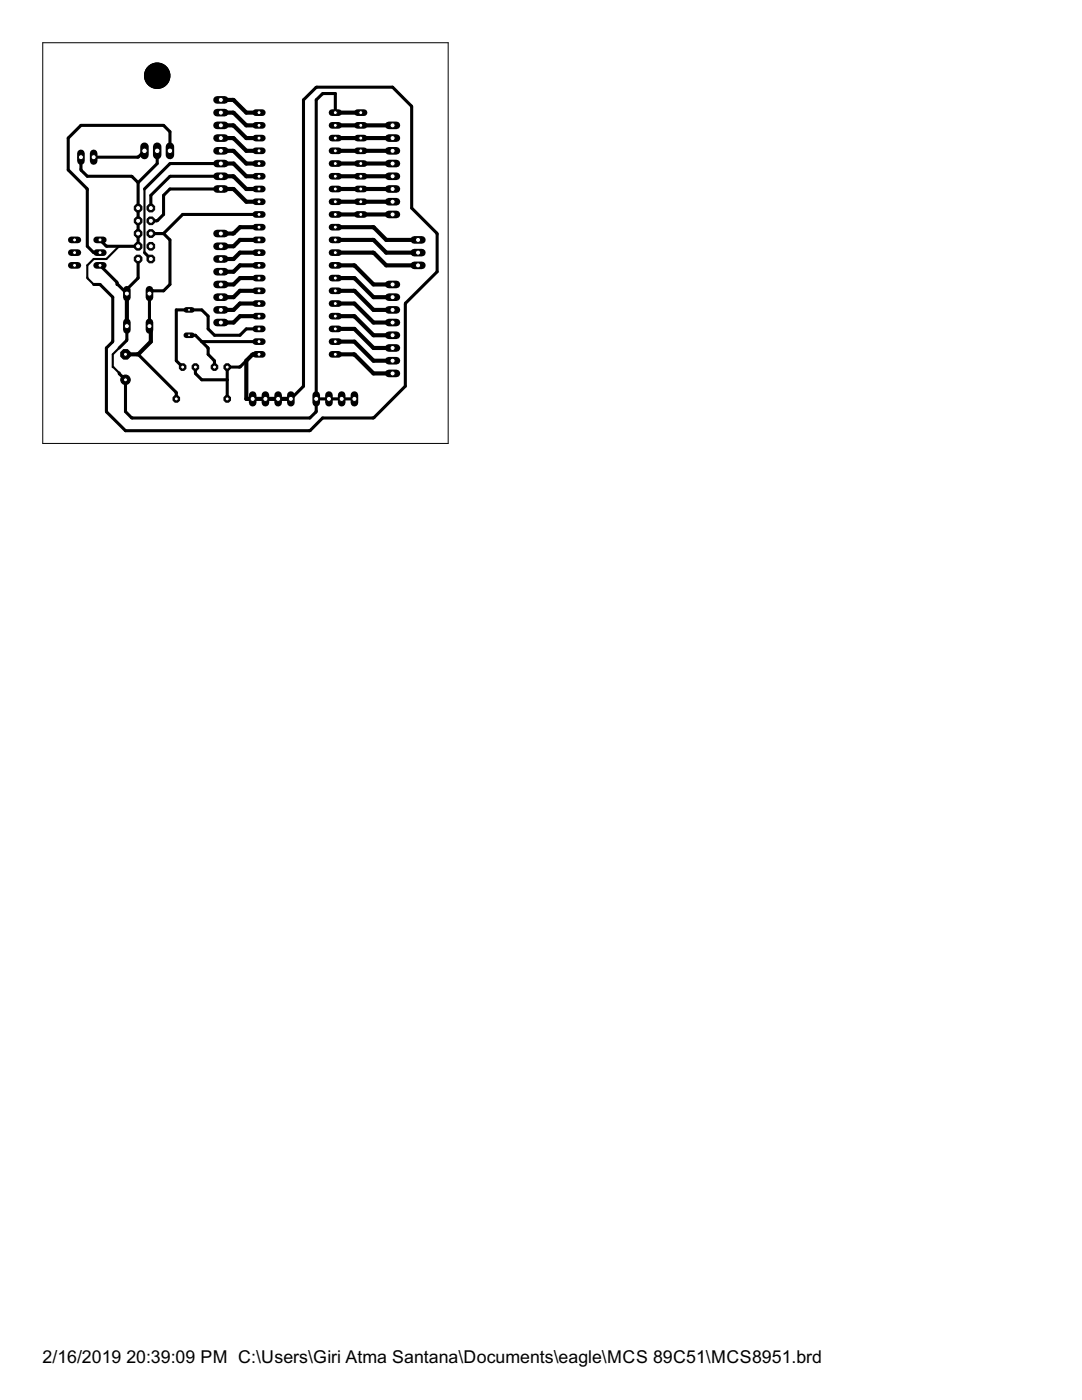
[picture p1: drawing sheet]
<svg xmlns="http://www.w3.org/2000/svg" width="216mm" height="279mm" viewBox="0 0 216 279" stroke-linecap="round" stroke-linejoin="round" font-family="sans-serif">
<defs><g id="words">
<g font-size="4">
<text x="8.5" y="272">2/16/2019</text>
<text x="25.2" y="272">20:39:09 PM C:\Users\Giri Atma Santana\Documents\eagle\MCS 89C51\MCS8951.brd</text>
</g>
</g></defs>
<circle cx="31.4" cy="15.1" r="2.54" fill="#000" stroke="#000" stroke-width=".2"/>
<g fill="none" stroke="#000" stroke-width=".61">
<path d="M16.2 31.4v2.5l1.2 1.3h8.8l1.4 1.2M27.6 36.4v12.7h-6.3l-1.3-1.2M28.8 30.1l-1.3 1.3h-8.8M31.4 30.1v2.5l-3.8 3.8M33.9 30.1v-3.8l-1.4-1.3h-16.3l-2.6 2.6v6.3l3.8 3.9v11.3l1.3 1.3h1.3M44.1 32.6l-10.2 .1-5.1 5M44.1 37.7h-10.2l-1.3 1.3v3.8l-1.2 1.2-1.3 .1M44.1 35.2h-10.2l-3.8 3.8v2.5M66.9 22.5v-3.8h-2.5l-1.3 1.2-.1 62.3-1.2 1.2h-35.4l-1.4-1.3v-6.3l-1.2-1.4M18.7 56.8h1.3l2.5 2.5v8.8l-1.3 1.3v12.6l3.8 4h36.7l2.7-2.6h10.2l6.3-6.3v-16.5l6.3-6.4v-7.6l-5.1-5.1v-20.2l-3.8-3.9h-15.1l-2.6 2.5v57.2l-2.6 2.5M20 53l3.3 3.3 .1 .5 1.9 1.8M27.6 51.7v3.8l-2.7 2.7"/>
<path d="M28.8 50.4l1.3 1.3M30.1 46.6h2.5l1.3 1.3v8.9l-1.3 1.2h-2.2l-.6 .6v6.5M51.7 42.8h-15.3l-3.9 3.8M25.3 65.1v2.8l-1.5 1.5M27.6 70.7l7.5 7.6 .1 1.3M37.7 66.9h1.3l2.5 2.5v1.3l1.3 1.3v1.3M39 73.3v1.2l1.3 1.3h5M40.3 68.2h11.4M49.1 72l-1.2 1.2-2.6 .1v6.3M51.7 65.6h-2.6l-1.2 1.3h-5.1l-1.3-1.3v-2.5l-1.2-1.3h-5.1v10.2l1.2 1.3M63.1 79.6h7.6"/>
</g>
<g fill="none" stroke="#000" stroke-width=".83">
<path d="M44.1 19.9l2.5 .1 2.5 2.5h2.6M44.1 27.6h2.5l2.5 2.5h2.6M44.1 25h2.5l2.5 2.6h2.6M44.1 22.5h2.5l2.5 2.5h2.6M44.1 30.1h2.5l2.5 2.5h2.6M44.1 37.7h2.5l2.5 2.6h2.6M44.1 35.2h2.5l2.5 2.5h2.6M44.1 32.6h2.5l2.5 2.6h2.6M66.9 27.6h11.4M66.9 30.1h11.4M66.9 25h11.4M66.9 22.5h5.1"/>
<path d="M66.9 32.6h11.4M66.9 35.2h11.4M66.9 37.7h11.4M25.3 58.6v6.5M51.7 45.3h-3.8l-1.3 1.3h-2.5M51.7 58h-3.8l-1.3 1.3h-2.5M51.7 55.5h-3.8l-1.3 1.3h-2.5M51.7 53h-3.8l-1.3 1.2h-2.5M51.7 50.4h-3.8l-1.3 1.3h-2.5M51.7 47.9h-3.8l-1.3 1.2h-2.5M66.9 58h3.8l3.8 3.8h3.8M66.9 55.5h3.8l3.8 3.8h3.8"/>
<path d="M66.9 53h3.8l3.8 3.8h3.8M66.9 45.3h7.5l2.7 2.6h6.3M66.9 47.9h7.5l2.7 2.5h6.3M66.9 50.4h7.5l2.7 2.6h6.3M66.9 40.3h11.4M66.9 42.8h11.4M29.8 65.1l.3 .4v2.7l-2.5 2.5h-2.6M51.7 70.7h-1.3l-1.3 1.3v7.6h8.9M51.7 63.1h-3.8l-1.3 1.3h-2.5M51.7 60.6h-3.8l-1.3 1.2h-2.5M66.9 70.7h3.8l3.8 3.8h3.8M66.9 63.1h3.8l3.8 3.8h3.8"/>
<path d="M66.9 68.2h3.8l3.8 3.8h3.8M66.9 65.6h3.8l3.8 3.8h3.8M66.9 60.6h3.8l3.8 3.8h3.8"/>
</g>
<path d="M28.8 37.7v12.7M27.6 49.1l-3.8 .1-2.6 2.5h-2.5l-1.3 1.3v2.5l1.3 1.3M23.8 69.4l-1.3 1.3v2.6l1.3 1.1" fill="none" stroke="#000" stroke-width=".42"/>
<circle cx="45.3" cy="73.3" r=".71" fill="#000" stroke="#000" stroke-width=".2"/>
<circle cx="45.3" cy="73.3" r=".4" fill="#fff" stroke="#000" stroke-width=".2"/>
<circle cx="42.8" cy="73.3" r=".71" fill="#000" stroke="#000" stroke-width=".2"/>
<circle cx="42.8" cy="73.3" r=".4" fill="#fff" stroke="#000" stroke-width=".2"/>
<circle cx="39" cy="73.3" r=".71" fill="#000" stroke="#000" stroke-width=".2"/>
<circle cx="39" cy="73.3" r=".4" fill="#fff" stroke="#000" stroke-width=".2"/>
<circle cx="36.4" cy="73.3" r=".71" fill="#000" stroke="#000" stroke-width=".2"/>
<circle cx="36.4" cy="73.3" r=".4" fill="#fff" stroke="#000" stroke-width=".2"/>
<circle cx="25" cy="75.8" r=".95" fill="#000" stroke="#000" stroke-width=".2"/>
<circle cx="25" cy="75.8" r=".4" fill="#fff" stroke="#000" stroke-width=".2"/>
<circle cx="25" cy="70.7" r="1.03" fill="#000" stroke="#000" stroke-width=".2"/>
<circle cx="25" cy="70.7" r=".4" fill="#fff" stroke="#000" stroke-width=".2"/>
<path d="M28.8 29.3v1.6" fill="none" stroke="#000" stroke-width="1.7"/>
<circle cx="28.8" cy="30.1" r=".55" fill="#fff" stroke="#000" stroke-width=".2"/>
<path d="M31.4 29.3v1.6" fill="none" stroke="#000" stroke-width="1.7"/>
<circle cx="31.4" cy="30.1" r=".55" fill="#fff" stroke="#000" stroke-width=".2"/>
<path d="M33.9 29.3v1.6" fill="none" stroke="#000" stroke-width="1.7"/>
<circle cx="33.9" cy="30.1" r=".55" fill="#fff" stroke="#000" stroke-width=".2"/>
<path d="M51 22.5h1.3" fill="none" stroke="#000" stroke-width="1.3"/>
<circle cx="51.7" cy="22.5" r=".4" fill="#fff" stroke="#000" stroke-width=".2"/>
<path d="M51 25h1.3" fill="none" stroke="#000" stroke-width="1.3"/>
<circle cx="51.7" cy="25" r=".4" fill="#fff" stroke="#000" stroke-width=".2"/>
<path d="M51 27.6h1.3" fill="none" stroke="#000" stroke-width="1.3"/>
<circle cx="51.7" cy="27.6" r=".4" fill="#fff" stroke="#000" stroke-width=".2"/>
<path d="M51 30.1h1.3" fill="none" stroke="#000" stroke-width="1.3"/>
<circle cx="51.7" cy="30.1" r=".4" fill="#fff" stroke="#000" stroke-width=".2"/>
<path d="M51 32.6h1.3" fill="none" stroke="#000" stroke-width="1.3"/>
<circle cx="51.7" cy="32.6" r=".4" fill="#fff" stroke="#000" stroke-width=".2"/>
<path d="M51 35.2h1.3" fill="none" stroke="#000" stroke-width="1.3"/>
<circle cx="51.7" cy="35.2" r=".4" fill="#fff" stroke="#000" stroke-width=".2"/>
<path d="M51 37.7h1.3" fill="none" stroke="#000" stroke-width="1.3"/>
<circle cx="51.7" cy="37.7" r=".4" fill="#fff" stroke="#000" stroke-width=".2"/>
<path d="M51 40.3h1.3" fill="none" stroke="#000" stroke-width="1.3"/>
<circle cx="51.7" cy="40.3" r=".4" fill="#fff" stroke="#000" stroke-width=".2"/>
<path d="M51 42.8h1.3" fill="none" stroke="#000" stroke-width="1.3"/>
<circle cx="51.7" cy="42.8" r=".4" fill="#fff" stroke="#000" stroke-width=".2"/>
<path d="M51 45.3h1.3" fill="none" stroke="#000" stroke-width="1.3"/>
<circle cx="51.7" cy="45.3" r=".4" fill="#fff" stroke="#000" stroke-width=".2"/>
<path d="M51 47.9h1.3" fill="none" stroke="#000" stroke-width="1.3"/>
<circle cx="51.7" cy="47.9" r=".4" fill="#fff" stroke="#000" stroke-width=".2"/>
<path d="M51 50.4h1.3" fill="none" stroke="#000" stroke-width="1.3"/>
<circle cx="51.7" cy="50.4" r=".4" fill="#fff" stroke="#000" stroke-width=".2"/>
<path d="M51 53h1.3" fill="none" stroke="#000" stroke-width="1.3"/>
<circle cx="51.7" cy="53" r=".4" fill="#fff" stroke="#000" stroke-width=".2"/>
<path d="M51 55.5h1.3" fill="none" stroke="#000" stroke-width="1.3"/>
<circle cx="51.7" cy="55.5" r=".4" fill="#fff" stroke="#000" stroke-width=".2"/>
<path d="M51 58h1.3" fill="none" stroke="#000" stroke-width="1.3"/>
<circle cx="51.7" cy="58" r=".4" fill="#fff" stroke="#000" stroke-width=".2"/>
<path d="M51 60.6h1.3" fill="none" stroke="#000" stroke-width="1.3"/>
<circle cx="51.7" cy="60.6" r=".4" fill="#fff" stroke="#000" stroke-width=".2"/>
<path d="M51 63.1h1.3" fill="none" stroke="#000" stroke-width="1.3"/>
<circle cx="51.7" cy="63.1" r=".4" fill="#fff" stroke="#000" stroke-width=".2"/>
<path d="M51 65.6h1.3" fill="none" stroke="#000" stroke-width="1.3"/>
<circle cx="51.7" cy="65.6" r=".4" fill="#fff" stroke="#000" stroke-width=".2"/>
<path d="M51 68.2h1.3" fill="none" stroke="#000" stroke-width="1.3"/>
<circle cx="51.7" cy="68.2" r=".4" fill="#fff" stroke="#000" stroke-width=".2"/>
<path d="M51 70.7h1.3" fill="none" stroke="#000" stroke-width="1.3"/>
<circle cx="51.7" cy="70.7" r=".4" fill="#fff" stroke="#000" stroke-width=".2"/>
<path d="M66.3 70.7h1.3" fill="none" stroke="#000" stroke-width="1.3"/>
<circle cx="66.9" cy="70.7" r=".4" fill="#fff" stroke="#000" stroke-width=".2"/>
<path d="M66.3 68.2h1.3" fill="none" stroke="#000" stroke-width="1.3"/>
<circle cx="66.9" cy="68.2" r=".4" fill="#fff" stroke="#000" stroke-width=".2"/>
<path d="M66.3 65.6h1.3" fill="none" stroke="#000" stroke-width="1.3"/>
<circle cx="66.9" cy="65.6" r=".4" fill="#fff" stroke="#000" stroke-width=".2"/>
<path d="M66.3 63.1h1.3" fill="none" stroke="#000" stroke-width="1.3"/>
<circle cx="66.9" cy="63.1" r=".4" fill="#fff" stroke="#000" stroke-width=".2"/>
<path d="M66.3 60.6h1.3" fill="none" stroke="#000" stroke-width="1.3"/>
<circle cx="66.9" cy="60.6" r=".4" fill="#fff" stroke="#000" stroke-width=".2"/>
<path d="M66.3 58h1.3" fill="none" stroke="#000" stroke-width="1.3"/>
<circle cx="66.9" cy="58" r=".4" fill="#fff" stroke="#000" stroke-width=".2"/>
<path d="M66.3 55.5h1.3" fill="none" stroke="#000" stroke-width="1.3"/>
<circle cx="66.9" cy="55.5" r=".4" fill="#fff" stroke="#000" stroke-width=".2"/>
<path d="M66.3 53h1.3" fill="none" stroke="#000" stroke-width="1.3"/>
<circle cx="66.9" cy="53" r=".4" fill="#fff" stroke="#000" stroke-width=".2"/>
<path d="M66.3 50.4h1.3" fill="none" stroke="#000" stroke-width="1.3"/>
<circle cx="66.9" cy="50.4" r=".4" fill="#fff" stroke="#000" stroke-width=".2"/>
<path d="M66.3 47.9h1.3" fill="none" stroke="#000" stroke-width="1.3"/>
<circle cx="66.9" cy="47.9" r=".4" fill="#fff" stroke="#000" stroke-width=".2"/>
<path d="M66.3 45.3h1.3" fill="none" stroke="#000" stroke-width="1.3"/>
<circle cx="66.9" cy="45.3" r=".4" fill="#fff" stroke="#000" stroke-width=".2"/>
<path d="M66.3 42.8h1.3" fill="none" stroke="#000" stroke-width="1.3"/>
<circle cx="66.9" cy="42.8" r=".4" fill="#fff" stroke="#000" stroke-width=".2"/>
<path d="M66.3 40.3h1.3" fill="none" stroke="#000" stroke-width="1.3"/>
<circle cx="66.9" cy="40.3" r=".4" fill="#fff" stroke="#000" stroke-width=".2"/>
<path d="M66.3 37.7h1.3" fill="none" stroke="#000" stroke-width="1.3"/>
<circle cx="66.9" cy="37.7" r=".4" fill="#fff" stroke="#000" stroke-width=".2"/>
<path d="M66.3 35.2h1.3" fill="none" stroke="#000" stroke-width="1.3"/>
<circle cx="66.9" cy="35.2" r=".4" fill="#fff" stroke="#000" stroke-width=".2"/>
<path d="M66.3 32.6h1.3" fill="none" stroke="#000" stroke-width="1.3"/>
<circle cx="66.9" cy="32.6" r=".4" fill="#fff" stroke="#000" stroke-width=".2"/>
<path d="M66.3 30.1h1.3" fill="none" stroke="#000" stroke-width="1.3"/>
<circle cx="66.9" cy="30.1" r=".4" fill="#fff" stroke="#000" stroke-width=".2"/>
<path d="M66.3 27.6h1.3" fill="none" stroke="#000" stroke-width="1.3"/>
<circle cx="66.9" cy="27.6" r=".4" fill="#fff" stroke="#000" stroke-width=".2"/>
<path d="M66.3 25h1.3" fill="none" stroke="#000" stroke-width="1.3"/>
<circle cx="66.9" cy="25" r=".4" fill="#fff" stroke="#000" stroke-width=".2"/>
<path d="M66.3 22.5h1.3" fill="none" stroke="#000" stroke-width="1.3"/>
<circle cx="66.9" cy="22.5" r=".4" fill="#fff" stroke="#000" stroke-width=".2"/>
<path d="M16.2 30.6v1.5" fill="none" stroke="#000" stroke-width="1.5"/>
<circle cx="16.2" cy="31.4" r=".51" fill="#fff" stroke="#000" stroke-width=".2"/>
<path d="M18.7 30.6v1.5" fill="none" stroke="#000" stroke-width="1.5"/>
<circle cx="18.7" cy="31.4" r=".51" fill="#fff" stroke="#000" stroke-width=".2"/>
<path d="M37.2 66.9h1.1" fill="none" stroke="#000" stroke-width="1.1"/>
<circle cx="37.7" cy="66.9" r=".3" fill="#fff" stroke="#000" stroke-width=".2"/>
<path d="M37.2 61.8h1.1" fill="none" stroke="#000" stroke-width="1.1"/>
<circle cx="37.7" cy="61.8" r=".3" fill="#fff" stroke="#000" stroke-width=".2"/>
<circle cx="45.3" cy="79.6" r=".71" fill="#000" stroke="#000" stroke-width=".2"/>
<circle cx="45.3" cy="79.6" r=".4" fill="#fff" stroke="#000" stroke-width=".2"/>
<circle cx="35.2" cy="79.6" r=".71" fill="#000" stroke="#000" stroke-width=".2"/>
<circle cx="35.2" cy="79.6" r=".4" fill="#fff" stroke="#000" stroke-width=".2"/>
<path d="M71.3 22.5h1.3" fill="none" stroke="#000" stroke-width="1.3"/>
<circle cx="72" cy="22.5" r=".4" fill="#fff" stroke="#000" stroke-width=".2"/>
<path d="M71.3 25h1.3" fill="none" stroke="#000" stroke-width="1.3"/>
<circle cx="72" cy="25" r=".4" fill="#fff" stroke="#000" stroke-width=".2"/>
<path d="M71.3 27.6h1.3" fill="none" stroke="#000" stroke-width="1.3"/>
<circle cx="72" cy="27.6" r=".4" fill="#fff" stroke="#000" stroke-width=".2"/>
<path d="M71.3 30.1h1.3" fill="none" stroke="#000" stroke-width="1.3"/>
<circle cx="72" cy="30.1" r=".4" fill="#fff" stroke="#000" stroke-width=".2"/>
<path d="M71.3 32.6h1.3" fill="none" stroke="#000" stroke-width="1.3"/>
<circle cx="72" cy="32.6" r=".4" fill="#fff" stroke="#000" stroke-width=".2"/>
<path d="M71.3 35.2h1.3" fill="none" stroke="#000" stroke-width="1.3"/>
<circle cx="72" cy="35.2" r=".4" fill="#fff" stroke="#000" stroke-width=".2"/>
<path d="M71.3 37.7h1.3" fill="none" stroke="#000" stroke-width="1.3"/>
<circle cx="72" cy="37.7" r=".4" fill="#fff" stroke="#000" stroke-width=".2"/>
<path d="M71.3 40.3h1.3" fill="none" stroke="#000" stroke-width="1.3"/>
<circle cx="72" cy="40.3" r=".4" fill="#fff" stroke="#000" stroke-width=".2"/>
<path d="M71.3 42.8h1.3" fill="none" stroke="#000" stroke-width="1.3"/>
<circle cx="72" cy="42.8" r=".4" fill="#fff" stroke="#000" stroke-width=".2"/>
<path d="M29.8 57.8v1.6" fill="none" stroke="#000" stroke-width="1.5"/>
<circle cx="29.8" cy="58.6" r=".51" fill="#fff" stroke="#000" stroke-width=".2"/>
<path d="M25.3 57.8v1.6" fill="none" stroke="#000" stroke-width="1.5"/>
<circle cx="25.3" cy="58.6" r=".51" fill="#fff" stroke="#000" stroke-width=".2"/>
<path d="M29.8 64.3v1.5" fill="none" stroke="#000" stroke-width="1.5"/>
<circle cx="29.8" cy="65.1" r=".51" fill="#fff" stroke="#000" stroke-width=".2"/>
<path d="M25.3 64.3v1.5" fill="none" stroke="#000" stroke-width="1.5"/>
<circle cx="25.3" cy="65.1" r=".51" fill="#fff" stroke="#000" stroke-width=".2"/>
<path d="M19.3 50.4h1.3" fill="none" stroke="#000" stroke-width="1.3"/>
<circle cx="20" cy="50.4" r=".4" fill="#fff" stroke="#000" stroke-width=".2"/>
<path d="M19.3 47.9h1.3" fill="none" stroke="#000" stroke-width="1.3"/>
<circle cx="20" cy="47.9" r=".4" fill="#fff" stroke="#000" stroke-width=".2"/>
<path d="M19.3 53h1.3" fill="none" stroke="#000" stroke-width="1.3"/>
<circle cx="20" cy="53" r=".4" fill="#fff" stroke="#000" stroke-width=".2"/>
<path d="M14.2 47.9h1.3" fill="none" stroke="#000" stroke-width="1.3"/>
<circle cx="14.9" cy="47.9" r=".4" fill="#fff" stroke="#000" stroke-width=".2"/>
<path d="M14.2 50.4h1.3" fill="none" stroke="#000" stroke-width="1.3"/>
<circle cx="14.9" cy="50.4" r=".4" fill="#fff" stroke="#000" stroke-width=".2"/>
<path d="M14.2 53h1.3" fill="none" stroke="#000" stroke-width="1.3"/>
<circle cx="14.9" cy="53" r=".4" fill="#fff" stroke="#000" stroke-width=".2"/>
<path d="M77.6 25h1.5" fill="none" stroke="#000" stroke-width="1.5"/>
<circle cx="78.3" cy="25" r=".51" fill="#fff" stroke="#000" stroke-width=".2"/>
<path d="M77.6 27.6h1.5" fill="none" stroke="#000" stroke-width="1.5"/>
<circle cx="78.3" cy="27.6" r=".51" fill="#fff" stroke="#000" stroke-width=".2"/>
<path d="M77.6 30.1h1.5" fill="none" stroke="#000" stroke-width="1.5"/>
<circle cx="78.3" cy="30.1" r=".51" fill="#fff" stroke="#000" stroke-width=".2"/>
<path d="M77.6 32.6h1.5" fill="none" stroke="#000" stroke-width="1.5"/>
<circle cx="78.3" cy="32.6" r=".51" fill="#fff" stroke="#000" stroke-width=".2"/>
<path d="M58 78.8v1.6" fill="none" stroke="#000" stroke-width="1.5"/>
<circle cx="58" cy="79.6" r=".51" fill="#fff" stroke="#000" stroke-width=".2"/>
<path d="M55.5 78.8v1.6" fill="none" stroke="#000" stroke-width="1.5"/>
<circle cx="55.5" cy="79.6" r=".51" fill="#fff" stroke="#000" stroke-width=".2"/>
<path d="M53 78.8v1.6" fill="none" stroke="#000" stroke-width="1.5"/>
<circle cx="53" cy="79.6" r=".51" fill="#fff" stroke="#000" stroke-width=".2"/>
<path d="M50.4 78.8v1.6" fill="none" stroke="#000" stroke-width="1.5"/>
<circle cx="50.4" cy="79.6" r=".51" fill="#fff" stroke="#000" stroke-width=".2"/>
<path d="M70.7 78.8v1.6" fill="none" stroke="#000" stroke-width="1.5"/>
<circle cx="70.7" cy="79.6" r=".51" fill="#fff" stroke="#000" stroke-width=".2"/>
<path d="M68.2 78.8v1.6" fill="none" stroke="#000" stroke-width="1.5"/>
<circle cx="68.2" cy="79.6" r=".51" fill="#fff" stroke="#000" stroke-width=".2"/>
<path d="M65.6 78.8v1.6" fill="none" stroke="#000" stroke-width="1.5"/>
<circle cx="65.6" cy="79.6" r=".51" fill="#fff" stroke="#000" stroke-width=".2"/>
<path d="M63.1 78.8v1.6" fill="none" stroke="#000" stroke-width="1.5"/>
<circle cx="63.1" cy="79.6" r=".51" fill="#fff" stroke="#000" stroke-width=".2"/>
<circle cx="27.6" cy="41.5" r=".83" fill="#000" stroke="#000" stroke-width=".2"/>
<circle cx="27.6" cy="41.5" r=".51" fill="#fff" stroke="#000" stroke-width=".2"/>
<circle cx="27.6" cy="44.1" r=".83" fill="#000" stroke="#000" stroke-width=".2"/>
<circle cx="27.6" cy="44.1" r=".51" fill="#fff" stroke="#000" stroke-width=".2"/>
<circle cx="27.6" cy="46.6" r=".83" fill="#000" stroke="#000" stroke-width=".2"/>
<circle cx="27.6" cy="46.6" r=".51" fill="#fff" stroke="#000" stroke-width=".2"/>
<circle cx="27.6" cy="49.1" r=".83" fill="#000" stroke="#000" stroke-width=".2"/>
<circle cx="27.6" cy="49.1" r=".51" fill="#fff" stroke="#000" stroke-width=".2"/>
<circle cx="27.6" cy="51.7" r=".83" fill="#000" stroke="#000" stroke-width=".2"/>
<circle cx="27.6" cy="51.7" r=".51" fill="#fff" stroke="#000" stroke-width=".2"/>
<circle cx="30.1" cy="41.5" r=".83" fill="#000" stroke="#000" stroke-width=".2"/>
<circle cx="30.1" cy="41.5" r=".51" fill="#fff" stroke="#000" stroke-width=".2"/>
<circle cx="30.1" cy="44.1" r=".83" fill="#000" stroke="#000" stroke-width=".2"/>
<circle cx="30.1" cy="44.1" r=".51" fill="#fff" stroke="#000" stroke-width=".2"/>
<circle cx="30.1" cy="46.6" r=".83" fill="#000" stroke="#000" stroke-width=".2"/>
<circle cx="30.1" cy="46.6" r=".51" fill="#fff" stroke="#000" stroke-width=".2"/>
<circle cx="30.1" cy="49.1" r=".83" fill="#000" stroke="#000" stroke-width=".2"/>
<circle cx="30.1" cy="49.1" r=".51" fill="#fff" stroke="#000" stroke-width=".2"/>
<circle cx="30.1" cy="51.7" r=".83" fill="#000" stroke="#000" stroke-width=".2"/>
<circle cx="30.1" cy="51.7" r=".51" fill="#fff" stroke="#000" stroke-width=".2"/>
<path d="M77.6 74.5h1.5" fill="none" stroke="#000" stroke-width="1.5"/>
<circle cx="78.3" cy="74.5" r=".51" fill="#fff" stroke="#000" stroke-width=".2"/>
<path d="M77.6 72h1.5" fill="none" stroke="#000" stroke-width="1.5"/>
<circle cx="78.3" cy="72" r=".51" fill="#fff" stroke="#000" stroke-width=".2"/>
<path d="M77.6 69.4h1.5" fill="none" stroke="#000" stroke-width="1.5"/>
<circle cx="78.3" cy="69.4" r=".51" fill="#fff" stroke="#000" stroke-width=".2"/>
<path d="M77.6 66.9h1.5" fill="none" stroke="#000" stroke-width="1.5"/>
<circle cx="78.3" cy="66.9" r=".51" fill="#fff" stroke="#000" stroke-width=".2"/>
<path d="M77.6 64.4h1.5" fill="none" stroke="#000" stroke-width="1.5"/>
<circle cx="78.3" cy="64.4" r=".51" fill="#fff" stroke="#000" stroke-width=".2"/>
<path d="M77.6 61.8h1.5" fill="none" stroke="#000" stroke-width="1.5"/>
<circle cx="78.3" cy="61.8" r=".51" fill="#fff" stroke="#000" stroke-width=".2"/>
<path d="M77.6 59.3h1.5" fill="none" stroke="#000" stroke-width="1.5"/>
<circle cx="78.3" cy="59.3" r=".51" fill="#fff" stroke="#000" stroke-width=".2"/>
<path d="M77.6 56.8h1.5" fill="none" stroke="#000" stroke-width="1.5"/>
<circle cx="78.3" cy="56.8" r=".51" fill="#fff" stroke="#000" stroke-width=".2"/>
<path d="M43.3 27.6h1.5" fill="none" stroke="#000" stroke-width="1.5"/>
<circle cx="44.1" cy="27.6" r=".51" fill="#fff" stroke="#000" stroke-width=".2"/>
<path d="M43.3 25h1.5" fill="none" stroke="#000" stroke-width="1.5"/>
<circle cx="44.1" cy="25" r=".51" fill="#fff" stroke="#000" stroke-width=".2"/>
<path d="M43.3 22.5h1.5" fill="none" stroke="#000" stroke-width="1.5"/>
<circle cx="44.1" cy="22.5" r=".51" fill="#fff" stroke="#000" stroke-width=".2"/>
<path d="M43.3 19.9h1.5" fill="none" stroke="#000" stroke-width="1.5"/>
<circle cx="44.1" cy="19.9" r=".51" fill="#fff" stroke="#000" stroke-width=".2"/>
<path d="M43.3 37.7h1.5" fill="none" stroke="#000" stroke-width="1.5"/>
<circle cx="44.1" cy="37.7" r=".51" fill="#fff" stroke="#000" stroke-width=".2"/>
<path d="M43.3 35.2h1.5" fill="none" stroke="#000" stroke-width="1.5"/>
<circle cx="44.1" cy="35.2" r=".51" fill="#fff" stroke="#000" stroke-width=".2"/>
<path d="M43.3 32.6h1.5" fill="none" stroke="#000" stroke-width="1.5"/>
<circle cx="44.1" cy="32.6" r=".51" fill="#fff" stroke="#000" stroke-width=".2"/>
<path d="M43.3 30.1h1.5" fill="none" stroke="#000" stroke-width="1.5"/>
<circle cx="44.1" cy="30.1" r=".51" fill="#fff" stroke="#000" stroke-width=".2"/>
<path d="M43.3 54.2h1.5" fill="none" stroke="#000" stroke-width="1.5"/>
<circle cx="44.1" cy="54.2" r=".51" fill="#fff" stroke="#000" stroke-width=".2"/>
<path d="M43.3 51.7h1.5" fill="none" stroke="#000" stroke-width="1.5"/>
<circle cx="44.1" cy="51.7" r=".51" fill="#fff" stroke="#000" stroke-width=".2"/>
<path d="M43.3 49.1h1.5" fill="none" stroke="#000" stroke-width="1.5"/>
<circle cx="44.1" cy="49.1" r=".51" fill="#fff" stroke="#000" stroke-width=".2"/>
<path d="M43.3 46.6h1.5" fill="none" stroke="#000" stroke-width="1.5"/>
<circle cx="44.1" cy="46.6" r=".51" fill="#fff" stroke="#000" stroke-width=".2"/>
<path d="M43.3 64.4h1.5" fill="none" stroke="#000" stroke-width="1.5"/>
<circle cx="44.1" cy="64.4" r=".51" fill="#fff" stroke="#000" stroke-width=".2"/>
<path d="M43.3 61.8h1.5" fill="none" stroke="#000" stroke-width="1.5"/>
<circle cx="44.1" cy="61.8" r=".51" fill="#fff" stroke="#000" stroke-width=".2"/>
<path d="M43.3 59.3h1.5" fill="none" stroke="#000" stroke-width="1.5"/>
<circle cx="44.1" cy="59.3" r=".51" fill="#fff" stroke="#000" stroke-width=".2"/>
<path d="M43.3 56.8h1.5" fill="none" stroke="#000" stroke-width="1.5"/>
<circle cx="44.1" cy="56.8" r=".51" fill="#fff" stroke="#000" stroke-width=".2"/>
<path d="M82.7 47.9h1.5" fill="none" stroke="#000" stroke-width="1.5"/>
<circle cx="83.4" cy="47.9" r=".51" fill="#fff" stroke="#000" stroke-width=".2"/>
<path d="M82.7 50.4h1.5" fill="none" stroke="#000" stroke-width="1.5"/>
<circle cx="83.4" cy="50.4" r=".51" fill="#fff" stroke="#000" stroke-width=".2"/>
<path d="M82.7 53h1.5" fill="none" stroke="#000" stroke-width="1.5"/>
<circle cx="83.4" cy="53" r=".51" fill="#fff" stroke="#000" stroke-width=".2"/>
<path d="M77.6 35.2h1.5" fill="none" stroke="#000" stroke-width="1.5"/>
<circle cx="78.3" cy="35.2" r=".51" fill="#fff" stroke="#000" stroke-width=".2"/>
<path d="M77.6 37.7h1.5" fill="none" stroke="#000" stroke-width="1.5"/>
<circle cx="78.3" cy="37.7" r=".51" fill="#fff" stroke="#000" stroke-width=".2"/>
<path d="M77.6 40.3h1.5" fill="none" stroke="#000" stroke-width="1.5"/>
<circle cx="78.3" cy="40.3" r=".51" fill="#fff" stroke="#000" stroke-width=".2"/>
<path d="M77.6 42.8h1.5" fill="none" stroke="#000" stroke-width="1.5"/>
<circle cx="78.3" cy="42.8" r=".51" fill="#fff" stroke="#000" stroke-width=".2"/>
<g fill="none" stroke="#000" stroke-width=".2">
<path d="M8.5 8.5h80.9v80h-80.9zM27.5 70.7h.1"/>
<circle cx="31.4" cy="15.1" r="1.65"/>
</g>
<circle cx="31.4" cy="15.1" r="1.65" fill="#fff" stroke="#000" stroke-width=".2"/>
<circle cx="31.4" cy="15.1" r="2.54" fill="#000" stroke="#000" stroke-width=".2"/>
<use href="#words"/>
</svg>
